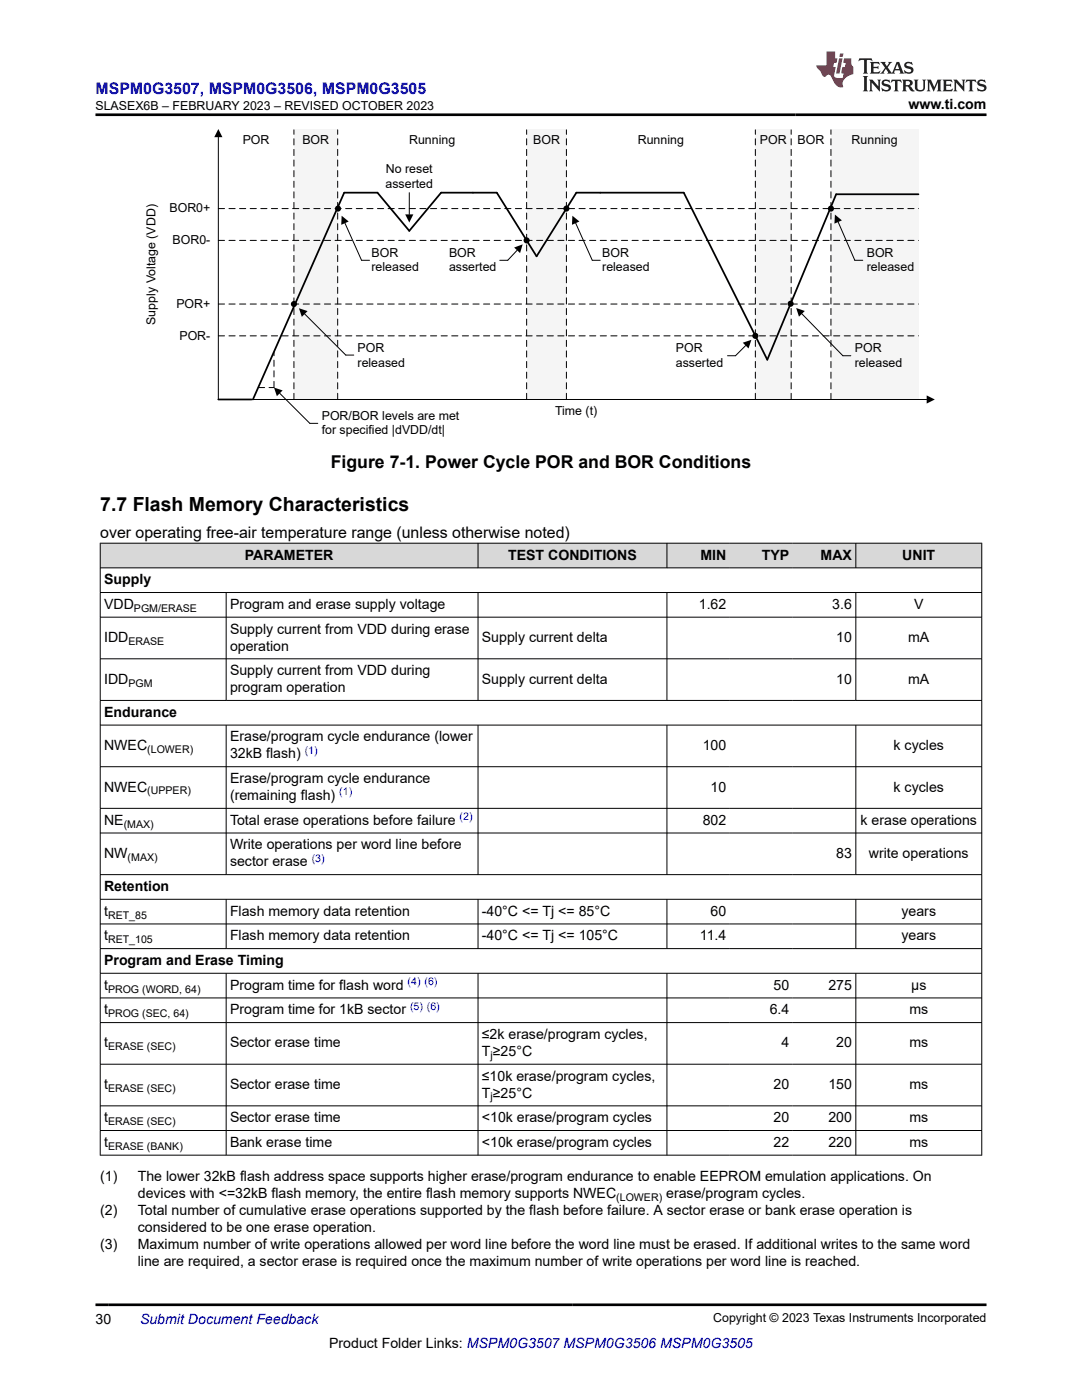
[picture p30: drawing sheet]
<svg xmlns="http://www.w3.org/2000/svg" width="216mm" height="279mm" viewBox="0 0 216 279" stroke-linecap="round" stroke-linejoin="round" font-family="sans-serif">
<defs><g id="words">
<text font-size="3.9" x="20" y="101.9">7.7 Flash Memory Characteristics</text>
<text font-size="3.5" x="66" y="93.5">Figure 7-1. Power Cycle POR and BOR Conditions</text>
<text font-size="3.2" fill="#00f" x="19" y="18.7">MSPM0G3507, MSPM0G3506, MSPM0G3505</text>
<text font-size="3.2" x="20" y="107.4">over operating free-air temperature range (unless otherwise noted)</text>
<g font-size="2.8">
<text x="181.3" y="21.8">www.ti.com</text>
<text x="48.9" y="111.7">PARAMETER</text>
<text x="101.4" y="111.7">TEST CONDITIONS</text>
<text x="139.8" y="111.7">MIN</text>
<text x="152" y="111.7">TYP</text>
<text x="163.7" y="111.7">MAX</text>
<text x="180" y="111.7">UNIT</text>
<text x="20.8" y="116.6">Supply</text>
<text x="20.8" y="121.5">VDD</text>
<text x="45.9" y="121.5">Program and erase supply voltage</text>
<text x="139.4" y="121.5">1.62</text>
<text x="166.1" y="121.5">3.6</text>
<text x="182.4" y="121.5">V</text>
<text x="20.8" y="128.1">IDD</text>
<text x="45.9" y="126.4">Supply current from VDD during erase</text>
<text x="45.9" y="129.8">operation</text>
<text x="96.2" y="128.1">Supply current delta</text>
<text x="166.9" y="128.1">10</text>
<text x="181.2" y="128.1">mA</text>
<text x="20.8" y="136.4">IDD</text>
<text x="45.9" y="134.8">Supply current from VDD during</text>
<text x="96.2" y="136.4">Supply current delta</text>
<text x="166.9" y="136.4">10</text>
<text x="181.2" y="136.4">mA</text>
<text x="20.8" y="143.1">Endurance</text>
<text x="45.9" y="138.1">program operation</text>
<text x="20.8" y="149.7">NWEC</text>
<text x="45.9" y="148">Erase/program cycle endurance (lower</text>
<text x="140.2" y="149.7">100</text>
<text x="178.3" y="149.7">k cycles</text>
<text x="45.9" y="151.4">32kB flash)</text>
<text x="20.8" y="158">NWEC</text>
<text x="45.9" y="156.3">Erase/program cycle endurance</text>
<text x="45.9" y="159.7">(remaining flash)</text>
<text x="141.8" y="158">10</text>
<text x="178.3" y="158">k cycles</text>
<text x="20.8" y="164.6">NE</text>
<text x="45.9" y="164.6">Total erase operations before failure</text>
<text x="140.2" y="164.6">802</text>
<text x="171.7" y="164.6">k erase operations</text>
<text x="20.8" y="171.2">NW</text>
<text x="45.9" y="169.5">Write operations per word line before</text>
<text x="45.9" y="172.9">sector erase</text>
<text x="166.9" y="171.2">83</text>
<text x="173.4" y="171.2">write operations</text>
<text x="20.8" y="177.8">Retention</text>
<text x="20.8" y="182.7">t</text>
<text x="45.9" y="182.7">Flash memory data retention</text>
<text x="96.2" y="182.7">-40°C &lt;= Tj &lt;= 85°C</text>
<text x="141.8" y="182.7">60</text>
<text x="179.9" y="182.7">years</text>
<text x="20.8" y="187.7">t</text>
<text x="45.9" y="187.7">Flash memory data retention</text>
<text x="96.2" y="187.7">-40°C &lt;= Tj &lt;= 105°C</text>
<text x="139.7" y="187.7">11.4</text>
<text x="179.9" y="187.7">years</text>
<text x="20.8" y="192.6">Program and Erase Timing</text>
<text x="20.8" y="197.5">t</text>
<text x="45.9" y="197.5">Program time for flash word</text>
<text x="154.4" y="197.5">50</text>
<text x="165.3" y="197.5">275</text>
<text x="181.8" y="197.5">µs</text>
<text x="20.8" y="202.4">t</text>
<text x="45.9" y="202.4">Program time for 1kB sector</text>
<text x="153.6" y="202.4">6.4</text>
<text x="181.5" y="202.4">ms</text>
<text x="20.8" y="209">t</text>
<text x="45.9" y="209">Sector erase time</text>
<text x="96.2" y="207.4">≤2k erase/program cycles,</text>
<text x="155.9" y="209">4</text>
<text x="166.9" y="209">20</text>
<text x="181.5" y="209">ms</text>
<text x="96.2" y="210.7">T≥25°C</text>
<text x="96.2" y="215.7">≤10k erase/program cycles,</text>
<text x="20.8" y="217.4">t</text>
<text x="45.9" y="217.4">Sector erase time</text>
<text x="96.2" y="219">T≥25°C</text>
<text x="154.4" y="217.4">20</text>
<text x="165.3" y="217.4">150</text>
<text x="181.5" y="217.4">ms</text>
<text x="20.8" y="224">t</text>
<text x="45.9" y="224">Sector erase time</text>
<text x="96.2" y="224">&lt;10k erase/program cycles</text>
<text x="154.4" y="224">20</text>
<text x="165.3" y="224">200</text>
<text x="181.5" y="224">ms</text>
<text x="20.8" y="228.9">t</text>
<text x="45.9" y="228.9">Bank erase time</text>
<text x="96.2" y="228.9">&lt;10k erase/program cycles</text>
<text x="154.4" y="228.9">22</text>
<text x="165.3" y="228.9">220</text>
<text x="181.5" y="228.9">ms</text>
<text x="20" y="235.7">(1)</text>
<text x="27.5" y="235.7">The lower 32kB flash address space supports higher erase/program endurance to enable EEPROM emulation applications. On</text>
<text x="27.5" y="239.1">devices with &lt;=32kB flash memory, the entire flash memory supports NWEC</text>
<text x="132.9" y="239.1">erase/program cycles.</text>
<text x="20" y="242.5">(2)</text>
<text x="27.5" y="242.5">Total number of cumulative erase operations supported by the flash before failure. A sector erase or bank erase operation is</text>
<text x="27.5" y="245.9">considered to be one erase operation.</text>
<text x="20" y="249.2">(3)</text>
<text x="27.5" y="249.2">Maximum number of write operations allowed per word line before the word line must be erased. If additional writes to the same word</text>
<text x="27.5" y="252.6">line are required, a sector erase is required once the maximum number of write operations per word line is reached.</text>
<text x="19" y="264.2">30</text>
<text x="65.7" y="269">Product Folder Links: MSPM0G3507 MSPM0G3506 MSPM0G3505</text>
</g>
<text font-size="2.8" fill="#00f" x="27.9" y="264.2">Submit Document Feedback</text>
<g font-size="2.5">
<text x="19" y="21.9">SLASEX6B – FEBRUARY 2023 – REVISED OCTOBER 2023</text>
<text x="48.4" y="28.7">POR</text>
<text x="60.3" y="28.7">BOR</text>
<text x="81.6" y="28.7">Running</text>
<text x="106.4" y="28.7">BOR</text>
<text x="127.3" y="28.7">Running</text>
<text x="151.6" y="28.7">POR</text>
<text x="159.2" y="28.7">BOR</text>
<text x="169.9" y="28.7">Running</text>
<text x="77" y="34.5">No reset</text>
<text x="76.9" y="37.5">asserted</text>
<text x="33.8" y="42.4">BOR0+</text>
<text x="34.4" y="48.7">BOR0-</text>
<text x="74.1" y="51.2">BOR</text>
<text x="89.6" y="51.2">BOR</text>
<text x="120.2" y="51.2">BOR</text>
<text x="172.9" y="51.2">BOR</text>
<text x="74.1" y="54.2">released</text>
<text x="89.6" y="54.2">asserted</text>
<text x="120.2" y="54.2">released</text>
<text x="172.9" y="54.2">released</text>
<text x="31" y="64.8" transform="rotate(-90 31 64.8)">Supply Voltage (VDD)</text>
<text x="35.2" y="61.4">POR+</text>
<text x="35.8" y="67.8">POR-</text>
<text x="71.3" y="70.3">POR</text>
<text x="134.8" y="70.3">POR</text>
<text x="170.6" y="70.3">POR</text>
<text x="71.3" y="73.2">released</text>
<text x="134.8" y="73.2">asserted</text>
<text x="170.6" y="73.2">released</text>
<text x="64.2" y="83.7">POR/BOR levels are met</text>
<text x="110.8" y="82.8">Time (t)</text>
<text x="64.2" y="86.7">for specified |dVDD/dt|</text>
<text x="142.3" y="263.9">Copyright © 2023 Texas Instruments Incorporated</text>
</g>
<g font-size="2.1">
<text x="26.7" y="122.1">PGM/ERASE</text>
<text x="25.6" y="128.7">ERASE</text>
<text x="25.6" y="137">PGM</text>
<text x="29.4" y="150.2">(LOWER)</text>
<text x="29.4" y="158.5">(UPPER)</text>
<text x="24.7" y="165.2">(MAX)</text>
<text x="25.5" y="171.8">(MAX)</text>
<text x="21.6" y="183.3">RET_85</text>
<text x="21.6" y="188.2">RET_105</text>
<text x="21.6" y="198.1">PROG (WORD, 64)</text>
<text x="21.6" y="203">PROG (SEC, 64)</text>
<text x="21.6" y="209.6">ERASE (SEC)</text>
<text x="97.9" y="211.3">j</text>
<text x="21.6" y="217.9">ERASE (SEC)</text>
<text x="97.9" y="219.6">j</text>
<text x="21.6" y="224.5">ERASE (SEC)</text>
<text x="21.6" y="229.5">ERASE (BANK)</text>
<text x="123" y="239.6">(LOWER)</text>
</g>
<g font-size="2.1" fill="#00f">
<text x="60.8" y="150.4">(1)</text>
<text x="67.7" y="158.7">(1)</text>
<text x="91.7" y="163.7">(2)</text>
<text x="62.2" y="172">(3)</text>
<text x="81.3" y="196.6">(4) (6)</text>
<text x="81.8" y="201.5">(5) (6)</text>
</g>
</g></defs>
<g fill="#f5f5f5">
<path d="M58.6 25.8h8.8v53.9h-8.8z" fill-rule="evenodd"/>
<path d="M105.1 25.8h7.9v53.9h-7.9z" fill-rule="evenodd"/>
<path d="M150.7 25.8h7.2v53.9h-7.2z" fill-rule="evenodd"/>
<path d="M165.8 25.8h17.5v53.9h-17.5z" fill-rule="evenodd"/>
</g>
<g fill="none" stroke="#000" stroke-width=".2">
<path d="M43.6 27.4v52.3h141.3M81.7 38.5v4.3M67.1 41.6h.3M68.8 44.5l3.3 7.4h1.6M103.2 50l-1.9 1.9h-1.6M104.7 48h.4M112.6 41.6h.4M114.9 44.5l3.3 7.4h1.6M165.4 41.6h.4M167.2 44.3l3.4 7.6h1.6M55.8 78.5l6 6h1.6M58.3 60.7h.3"/>
<path d="M60.8 62.7l8.2 8.2h1.6M148.8 69l-2 2h-1.6M150.3 67h.4M157.4 60.6h.4M160 62.6l8.2 8.4h1.6"/>
</g>
<g fill="#000">
<path d="M43.6 25.8l.8 1.6h-1.6zM68.2 43.1l1.4 1.1-1.5 .7zM80.9 42.8h1.6l-.8 1.6zM102.6 49.4l1.7-.6-.5 1.7zM114.2 43.1l1.4 1.1-1.5 .7zM166.6 42.8l1.4 1.2-1.5 .6zM54.7 77.3l1.7 .6-1.2 1.2zM59.7 61.5l1.7 .6-1.2 1.1zM148.2 68.4l1.7-.6-.5 1.7zM158.9 61.5l1.7 .6-1.2 1.1zM184.9 78.9l1.6 .8-1.6 .8z"/>
<circle cx="67.4" cy="41.6" r=".61"/>
<circle cx="105.1" cy="48" r=".61"/>
<circle cx="113" cy="41.6" r=".61"/>
<circle cx="165.8" cy="41.6" r=".61"/>
<circle cx="58.6" cy="60.7" r=".61"/>
<circle cx="150.7" cy="67" r=".61"/>
<circle cx="157.8" cy="60.6" r=".61"/>
</g>
<g fill="none" stroke="#000" stroke-width=".2" stroke-dasharray="1.2 .9">
<path d="M43.6 48h139.7M43.6 41.6h139.7M43.6 67h139.7M43.6 60.7h139.7M51.6 77.3h3.1M54.7 77.3v-7M58.6 79.7v-53.8M67.4 79.7v-53.8M105.1 79.7v-53.8M113 79.7v-53.8M150.7 79.7v-53.8M157.9 79.7v-53.8"/>
<path d="M165.8 79.7v-53.8"/>
</g>
<path d="M183.3 38.8h-16.5l-13.7 33-16.7-33.3h-21.4l-7.9 12.7-8-12.7h-11.1l-6.3 7.6-6.4-7.6h-6.6l-18.2 41.2M43.6 79.7h6.6" fill="none" stroke="#000" stroke-width=".35"/>
<g fill="#d8d8d8">
<path d="M20 108.4h175.9v4.9h-175.9z" fill-rule="evenodd"/>
<path d="M20.1 108.5h75.2v4.8h-75.2z" fill-rule="evenodd"/>
<path d="M95.4 108.5h37.6v4.8h-37.6z" fill-rule="evenodd"/>
<path d="M133.1 108.5h12.5v4.8h-12.5z" fill-rule="evenodd"/>
<path d="M145.6 108.5h12.6v4.8h-12.6z" fill-rule="evenodd"/>
<path d="M158.2 108.5h12.5v4.8h-12.5z" fill-rule="evenodd"/>
<path d="M170.8 108.5h25v4.8h-25z" fill-rule="evenodd"/>
</g>
<g fill="none" stroke="#000" stroke-width=".2">
<path d="M19.9 108.4h176.1M19.9 113.3h176.1M19.9 118.2h176.1M20 108.3v122.3M45.1 118.2v21.6M95.4 108.3v5.1M95.4 118.2v21.6M133.1 108.3v5.1M133.1 118.2v21.6M170.8 108.3v5.1M170.8 118.2v21.6M195.9 108.3v122.3"/>
<path d="M19.9 123.2h176.1M19.9 131.5h176.1M19.9 139.8h176.1M19.9 144.7h176.1M19.9 153h176.1M45.1 144.7v29.9M95.4 144.7v29.9M133.1 144.7v29.9M170.8 144.7v29.9M19.9 161.3h176.1M19.9 166.2h176.1M19.9 174.6h176.1"/>
<path d="M19.9 179.5h176.1M45.1 179.5v9.9M95.4 179.5v9.9M133.1 179.5v9.9M170.8 179.5v9.9M19.9 184.4h176.1M19.9 189.3h176.1M19.9 194.2h176.1M19.9 199.2h176.1M45.1 194.2v36.4M95.4 194.2v36.4M133.1 194.2v36.4"/>
<path d="M170.8 194.2v36.4M19.9 204.1h176.1M19.9 212.4h176.1M19.9 220.7h176.1M19.9 225.6h176.1M19.9 230.5h176.1"/>
</g>
<path d="M171.5 11.6l-.2 .6 .5-.2h.6v.1v2.2l-.2 .4h1l-.2-.4v-2.2v-.1h.5l.5 .2-.1-.6zM173.6 12.4l.2 .3v1.6l-.2 .4h1.9l.1-.6a1.08 1.08 0 0 1-1.3 .2v-.7h.6l.4 .2v-.7l-.4 .2h-.6v-.5l.2-.2a1 1 0 0 1 1 .3l-.1-.5zM175.7 12.4l.9 1.1-1 1.2h.9l-.2-.2 .5-.8 .4 .8-.2 .2h1.6l-.2-.2 .2-.5h.9l.1 .5-.1 .2h.9l-.2-.4-.8-1.9h-.5l-.9 2.1-.9-1.1 .9-1h-.8l.2 .2-.4 .6-.4-.6 .2-.2zM179 12.8l.4 1h-.7zM180.7 12.5a.65 .65 0 0 0-.2 .7 .65 .65 0 0 0 .6 .5l.6 .1 .1 .3a.79 .79 0 0 1-.7 .4 .79 .79 0 0 1-.7-.5l.1 .7 .2-.1a.93 .93 0 0 0 1.1 0 .93 .93 0 0 0 .4-.9 1.46 1.46 0 0 0-1.2-.6l-.1-.3a1.09 1.09 0 0 1 1.2 .2l-.2-.6-.1 .1-.5-.2zM172.2 15.2l.2 .4v2.2l-.2 .4h1l-.2-.4v-2.2l.2-.4zM173.4 15.9l.2 .4v1.5l-.2 .4h.8l-.3-.4 .1-1.3 1.6 1.8v-2l.2-.4h-.7l.1 .2 .1 1.1-1.2-1.3zM176.2 16a.65 .65 0 0 0-.2 .8 .65 .65 0 0 0 .6 .4l.6 .2 .1 .2a.79 .79 0 0 1-.7 .4 .79 .79 0 0 1-.7-.5l.1 .7 .2-.1a.93 .93 0 0 0 1.1 .1 .93 .93 0 0 0 .4-1 1.46 1.46 0 0 0-1.2-.5l-.1-.4a1.09 1.09 0 0 1 1.2 .2l-.1-.6-.2 .1-.5-.1zM177.9 15.9l-.1 .6a.63 .63 0 0 1 .8-.3v1.6l-.3 .4h1l-.2-.4v-1.6a.66 .66 0 0 1 .8 .3l-.1-.6zM180 15.9l.2 .4v1.5l-.2 .4h1l-.2-.2-.1-.7h.5l.1 .2a.79 .79 0 0 0 1.2 .6l-1-.9a.61 .61 0 0 0 .6-.6 .61 .61 0 0 0-.5-.7zM180.8 16.2h.1a.47 .47 0 0 1 .5 .1 .47 .47 0 0 1 .1 .5l-.1 .1-.7 .1zM182.3 15.9l.2 .2a2.27 2.27 0 0 0 .4 2 1.04 1.04 0 0 0 1.7-.7v-1.3l.2-.2h-.8l.2 .4v1.1a.6 .6 0 0 1-.6 .6 .6 .6 0 0 1-.6-.6v-1.1l.3-.4zM184.9 15.9l.2 .4v1.5l-.2 .4h.8l-.3-.4v-1.4l.9 1.9 .9-1.9v1.4l-.3 .4h1l-.2-.4v-1.5l.2-.4h-.8l-.7 1.5-.6-1.5zM188.1 15.9l.2 .4v1.5l-.2 .4h1.9l.1-.6a1.09 1.09 0 0 1-1.3 .2v-.7h.6l.4 .2v-.6l-.4 .2h-.6v-.6l.2-.1a1.01 1.01 0 0 1 1 .3l-.1-.6zM190.2 15.9l.3 .4v1.5l-.3 .4h.8l-.2-.4v-1.3l1.6 1.8v-2l.2-.4h-.7l.2 .2v1.1l-1.2-1.3zM192.8 15.9l-.1 .6a.63 .63 0 0 1 .8-.3v1.6l-.3 .4h1l-.2-.4v-1.6a.66 .66 0 0 1 .8 .3l-.1-.6zM195.2 16a.65 .65 0 0 0-.2 .8 .65 .65 0 0 0 .6 .4l.6 .2 .2 .2a.79 .79 0 0 1-.7 .4 .79 .79 0 0 1-.7-.5l.1 .7 .2-.1a.93 .93 0 0 0 1 .1 .93 .93 0 0 0 .5-1 1.46 1.46 0 0 0-1.3-.5v-.4a1.09 1.09 0 0 1 1.2 .2l-.2-.6-.2 .1-.5-.1z" fill="#231f20"/>
<path d="M164.9 10.3v2.7h-2l.1 .4 .8 1a.95 .95 0 0 0 1 .9 .59 .59 0 0 1 .5-.4 .59 .59 0 0 1 .5 .3l.4 .8a1.59 1.59 0 0 0 2.1 1.4 1.61 1.61 0 0 1 1-2.3l1-.3-.1-1.5a1.59 1.59 0 0 1-.3-1.7h-1.5l-.2 .9h.6l-.2 .9h-.5l-.2 .9v.3l.4 .1-.1 .9h-.7a.73 .73 0 0 1-1-.7l.3-1.5h-.5l.1-.9h.5l.2-.9h-.5v-1.3zM167.4 11.6l-.6 3.1h.7l.6-3.1zM167.6 10.7l-.1 .6h.7l.1-.6z" fill="#ed1c24"/>
<path d="M19 22.9h177.8M19 260.4h177.8" fill="none" stroke="#000" stroke-width=".53"/>
<use href="#words"/>
</svg>
